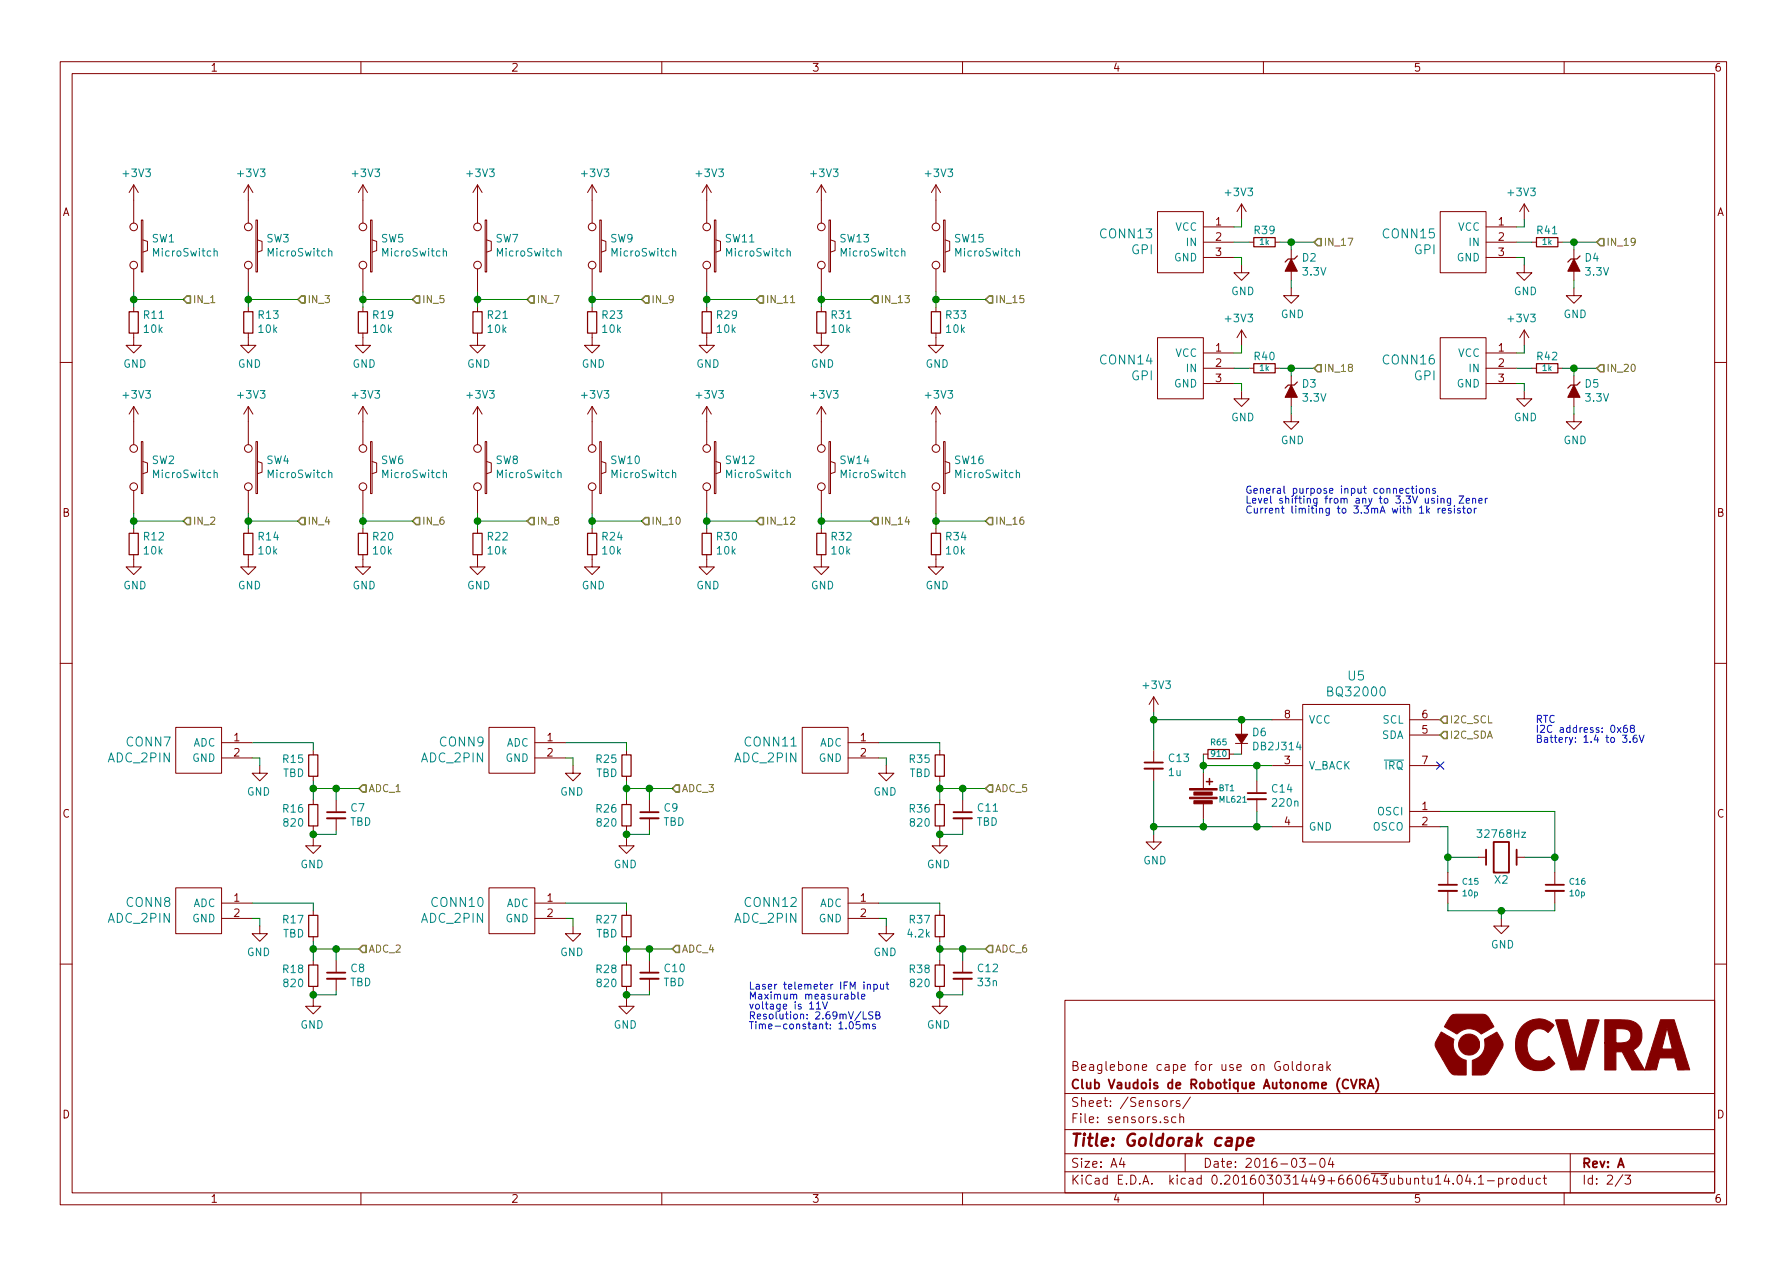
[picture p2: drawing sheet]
<svg xmlns="http://www.w3.org/2000/svg" width="297mm" height="210mm" viewBox="0 0 297 210" stroke-linecap="round" stroke-linejoin="round" font-family="sans-serif">
<defs><g id="words">
<text font-size="2.8" fill="#840000" x="178" y="190.5">Title: Goldorak cape</text>
<g font-size="2.1" fill="#008484">
<text x="183" y="39.6">CONN13</text>
<text x="229.9" y="39.6">CONN15</text>
<text x="188.1" y="42.3">GPI</text>
<text x="235.1" y="42.3">GPI</text>
<text x="183" y="60.6">CONN14</text>
<text x="188.1" y="63.2">GPI</text>
<text x="229.9" y="60.6">CONN16</text>
<text x="235.1" y="63.2">GPI</text>
<text x="224.1" y="113.1">U5</text>
<text x="221" y="115.7">BQ32000</text>
<text x="21" y="124.1">CONN7</text>
<text x="73.1" y="124.1">CONN9</text>
<text x="123.9" y="124.1">CONN11</text>
<text x="18" y="126.7">ADC_2PIN</text>
<text x="70.1" y="126.7">ADC_2PIN</text>
<text x="122.1" y="126.7">ADC_2PIN</text>
<text x="18" y="153.4">ADC_2PIN</text>
<text x="21" y="150.7">CONN8</text>
<text x="70.1" y="153.4">ADC_2PIN</text>
<text x="71.8" y="150.7">CONN10</text>
<text x="122.1" y="153.4">ADC_2PIN</text>
<text x="123.9" y="150.7">CONN12</text>
</g>
<g font-size="2.1" fill="#840000">
<text x="178" y="178">Beaglebone cape for use on Goldorak</text>
<text x="178" y="184">Sheet: /Sensors/</text>
<text x="178" y="181">Club Vaudois de Robotique Autonome (CVRA)</text>
<text x="178" y="186.7">File: sensors.sch</text>
<text x="178" y="196.9">KiCad E.D.A. kicad 0.201603031449+660643ubuntu14.04.1-product</text>
<text x="178" y="194.1">Size: A4</text>
<text x="200" y="194.1">Date: 2016-03-04</text>
<text x="263" y="194.1">Rev: A</text>
<text x="263" y="196.9">Id: 2/3</text>
</g>
<g font-size="1.8" fill="#840000">
<text x="35" y="11.9">1</text>
<text x="85" y="11.9">2</text>
<text x="135" y="11.9">3</text>
<text x="185" y="11.9">4</text>
<text x="235" y="11.9">5</text>
<text x="285" y="11.9">6</text>
<text x="10.4" y="35.9">A</text>
<text x="285.4" y="35.9">A</text>
<text x="202.1" y="37.5">1</text>
<text x="202.1" y="40">2</text>
<text x="249.1" y="37.5">1</text>
<text x="249.1" y="40">2</text>
<text x="202.1" y="42.5">3</text>
<text x="249.1" y="42.5">3</text>
<text x="202.1" y="58.4">1</text>
<text x="249.1" y="58.4">1</text>
<text x="202.1" y="61">2</text>
<text x="202.1" y="63.5">3</text>
<text x="249.1" y="61">2</text>
<text x="249.1" y="63.5">3</text>
<text x="10.4" y="85.9">B</text>
<text x="285.4" y="85.9">B</text>
<text x="213.5" y="119.4">8</text>
<text x="236.4" y="119.4">6</text>
<text x="38.9" y="123.2">1</text>
<text x="38.9" y="125.7">2</text>
<text x="91" y="123.2">1</text>
<text x="91" y="125.7">2</text>
<text x="143" y="123.2">1</text>
<text x="143" y="125.7">2</text>
<text x="236.4" y="121.9">5</text>
<text x="213.5" y="127">3</text>
<text x="236.4" y="127">7</text>
<text x="10.4" y="135.9">C</text>
<text x="213.5" y="137.2">4</text>
<text x="236.4" y="134.6">1</text>
<text x="236.4" y="137.2">2</text>
<text x="285.4" y="135.9">C</text>
<text x="38.9" y="149.9">1</text>
<text x="91" y="149.9">1</text>
<text x="143" y="149.9">1</text>
<text x="38.9" y="152.4">2</text>
<text x="91" y="152.4">2</text>
<text x="143" y="152.4">2</text>
<text x="10.4" y="185.9">D</text>
<text x="285.4" y="185.9">D</text>
<text x="35" y="199.9">1</text>
<text x="85" y="199.9">2</text>
<text x="135" y="199.9">3</text>
<text x="185" y="199.9">4</text>
<text x="235" y="199.9">5</text>
<text x="285" y="199.9">6</text>
</g>
<g font-size="1.8" fill="#008484">
<text x="20.6" y="29.4">+3V3</text>
<text x="39.6" y="29.4">+3V3</text>
<text x="58.7" y="29.4">+3V3</text>
<text x="77.7" y="29.4">+3V3</text>
<text x="96.8" y="29.4">+3V3</text>
<text x="115.8" y="29.4">+3V3</text>
<text x="134.9" y="29.4">+3V3</text>
<text x="153.9" y="29.4">+3V3</text>
<text x="203.8" y="32.6">+3V3</text>
<text x="250.8" y="32.6">+3V3</text>
<text x="25.2" y="40.3">SW1</text>
<text x="44.3" y="40.3">SW3</text>
<text x="63.3" y="40.3">SW5</text>
<text x="82.4" y="40.3">SW7</text>
<text x="101.4" y="40.3">SW9</text>
<text x="120.6" y="40.3">SW11</text>
<text x="139.6" y="40.3">SW13</text>
<text x="158.7" y="40.3">SW15</text>
<text x="195.3" y="38.3">VCC</text>
<text x="197.2" y="40.9">IN</text>
<text x="208.6" y="38.9">R39</text>
<text x="242.3" y="38.3">VCC</text>
<text x="244.2" y="40.9">IN</text>
<text x="255.5" y="38.9">R41</text>
<text x="25.6" y="42.6">MicroSwitch</text>
<text x="44.7" y="42.6">MicroSwitch</text>
<text x="63.7" y="42.6">MicroSwitch</text>
<text x="82.8" y="42.6">MicroSwitch</text>
<text x="101.8" y="42.6">MicroSwitch</text>
<text x="120.9" y="42.6">MicroSwitch</text>
<text x="139.9" y="42.6">MicroSwitch</text>
<text x="159" y="42.6">MicroSwitch</text>
<text x="195.1" y="43.4">GND</text>
<text x="216.5" y="43.5">D2</text>
<text x="216.6" y="45.8">3.3V</text>
<text x="242.1" y="43.4">GND</text>
<text x="263.5" y="43.5">D4</text>
<text x="263.6" y="45.8">3.3V</text>
<text x="24" y="53">R11</text>
<text x="43" y="53">R13</text>
<text x="62.1" y="53">R19</text>
<text x="81.1" y="53">R21</text>
<text x="100.2" y="53">R23</text>
<text x="119.2" y="53">R29</text>
<text x="138.3" y="53">R31</text>
<text x="157.3" y="53">R33</text>
<text x="203.8" y="53.5">+3V3</text>
<text x="204.6" y="49">GND</text>
<text x="212.9" y="52.9">GND</text>
<text x="250.8" y="53.5">+3V3</text>
<text x="251.6" y="49">GND</text>
<text x="259.9" y="52.9">GND</text>
<text x="24" y="55.3">10k</text>
<text x="43" y="55.3">10k</text>
<text x="62.1" y="55.3">10k</text>
<text x="81.1" y="55.3">10k</text>
<text x="100.2" y="55.3">10k</text>
<text x="119.2" y="55.3">10k</text>
<text x="138.3" y="55.3">10k</text>
<text x="157.3" y="55.3">10k</text>
<text x="195.3" y="59.3">VCC</text>
<text x="208.6" y="59.9">R40</text>
<text x="242.3" y="59.3">VCC</text>
<text x="255.5" y="59.9">R42</text>
<text x="20.5" y="61.1">GND</text>
<text x="39.5" y="61.1">GND</text>
<text x="58.6" y="61.1">GND</text>
<text x="77.6" y="61.1">GND</text>
<text x="96.7" y="61.1">GND</text>
<text x="115.7" y="61.1">GND</text>
<text x="134.8" y="61.1">GND</text>
<text x="153.8" y="61.1">GND</text>
<text x="195.1" y="64.4">GND</text>
<text x="197.2" y="61.8">IN</text>
<text x="216.5" y="64.4">D3</text>
<text x="242.1" y="64.4">GND</text>
<text x="244.2" y="61.8">IN</text>
<text x="263.5" y="64.4">D5</text>
<text x="20.6" y="66.2">+3V3</text>
<text x="39.6" y="66.2">+3V3</text>
<text x="58.7" y="66.2">+3V3</text>
<text x="77.7" y="66.2">+3V3</text>
<text x="96.8" y="66.2">+3V3</text>
<text x="115.8" y="66.2">+3V3</text>
<text x="134.9" y="66.2">+3V3</text>
<text x="153.9" y="66.2">+3V3</text>
<text x="204.6" y="70">GND</text>
<text x="216.6" y="66.7">3.3V</text>
<text x="251.6" y="70">GND</text>
<text x="263.6" y="66.7">3.3V</text>
<text x="25.2" y="77.1">SW2</text>
<text x="44.3" y="77.1">SW4</text>
<text x="63.3" y="77.1">SW6</text>
<text x="82.4" y="77.1">SW8</text>
<text x="101.5" y="77.1">SW10</text>
<text x="120.6" y="77.1">SW12</text>
<text x="139.6" y="77.1">SW14</text>
<text x="158.7" y="77.1">SW16</text>
<text x="212.9" y="73.8">GND</text>
<text x="259.9" y="73.8">GND</text>
<text x="25.6" y="79.4">MicroSwitch</text>
<text x="44.7" y="79.4">MicroSwitch</text>
<text x="63.7" y="79.4">MicroSwitch</text>
<text x="82.8" y="79.4">MicroSwitch</text>
<text x="101.8" y="79.4">MicroSwitch</text>
<text x="120.9" y="79.4">MicroSwitch</text>
<text x="139.9" y="79.4">MicroSwitch</text>
<text x="159" y="79.4">MicroSwitch</text>
<text x="24" y="89.8">R12</text>
<text x="43" y="89.8">R14</text>
<text x="62.1" y="89.8">R20</text>
<text x="81.1" y="89.8">R22</text>
<text x="100.2" y="89.8">R24</text>
<text x="119.2" y="89.8">R30</text>
<text x="138.3" y="89.8">R32</text>
<text x="157.3" y="89.8">R34</text>
<text x="24" y="92.1">10k</text>
<text x="43" y="92.1">10k</text>
<text x="62.1" y="92.1">10k</text>
<text x="81.1" y="92.1">10k</text>
<text x="100.2" y="92.1">10k</text>
<text x="119.2" y="92.1">10k</text>
<text x="138.3" y="92.1">10k</text>
<text x="157.3" y="92.1">10k</text>
<text x="20.5" y="97.9">GND</text>
<text x="39.5" y="97.9">GND</text>
<text x="58.6" y="97.9">GND</text>
<text x="77.6" y="97.9">GND</text>
<text x="96.7" y="97.9">GND</text>
<text x="115.7" y="97.9">GND</text>
<text x="134.8" y="97.9">GND</text>
<text x="153.8" y="97.9">GND</text>
<text x="190.1" y="114.5">+3V3</text>
<text x="32" y="124.1">ADC</text>
<text x="84" y="124.1">ADC</text>
<text x="136.1" y="124.1">ADC</text>
<text x="208.2" y="122.3">D6</text>
<text x="208.6" y="124.7">DB2J314</text>
<text x="217.6" y="120.3">VCC</text>
<text x="229.6" y="122.8">SDA</text>
<text x="229.8" y="120.3">SCL</text>
<text x="31.9" y="126.6">GND</text>
<text x="47" y="129.1">TBD</text>
<text x="47.1" y="126.8">R15</text>
<text x="83.9" y="126.6">GND</text>
<text x="99.1" y="129.1">TBD</text>
<text x="99.2" y="126.8">R25</text>
<text x="136" y="126.6">GND</text>
<text x="151.2" y="129.1">TBD</text>
<text x="151.2" y="126.8">R35</text>
<text x="194.3" y="129">1u</text>
<text x="194.3" y="126.6">C13</text>
<text x="211.5" y="131.7">C14</text>
<text x="217.6" y="127.9">V_BACK</text>
<text x="230.1" y="127.9">IRQ</text>
<text x="41" y="132.2">GND</text>
<text x="47.1" y="135">R16</text>
<text x="47.3" y="137.4">820</text>
<text x="58.2" y="137.2">TBD</text>
<text x="58.3" y="134.9">C7</text>
<text x="93.1" y="132.2">GND</text>
<text x="99.2" y="135">R26</text>
<text x="99.3" y="137.4">820</text>
<text x="110.2" y="137.2">TBD</text>
<text x="110.4" y="134.9">C9</text>
<text x="145.2" y="132.2">GND</text>
<text x="151.2" y="135">R36</text>
<text x="151.4" y="137.4">820</text>
<text x="162.3" y="137.2">TBD</text>
<text x="162.6" y="134.9">C11</text>
<text x="211.6" y="134.1">220n</text>
<text x="229" y="135.5">OSCI</text>
<text x="190" y="143.7">GND</text>
<text x="217.6" y="138">GND</text>
<text x="228.1" y="138">OSCO</text>
<text x="246" y="139.2">32768Hz</text>
<text x="49.9" y="144.3">GND</text>
<text x="102" y="144.3">GND</text>
<text x="154.1" y="144.3">GND</text>
<text x="248.5" y="146.9">X2</text>
<text x="31.9" y="153.3">GND</text>
<text x="32" y="150.7">ADC</text>
<text x="47" y="155.8">TBD</text>
<text x="47.1" y="153.5">R17</text>
<text x="83.9" y="153.3">GND</text>
<text x="84" y="150.7">ADC</text>
<text x="99.1" y="155.8">TBD</text>
<text x="99.2" y="153.5">R27</text>
<text x="136" y="153.3">GND</text>
<text x="136.1" y="150.7">ADC</text>
<text x="151" y="155.8">4.2k</text>
<text x="151.2" y="153.5">R37</text>
<text x="41" y="158.9">GND</text>
<text x="47.1" y="161.7">R18</text>
<text x="58.3" y="161.6">C8</text>
<text x="93.1" y="158.9">GND</text>
<text x="99.2" y="161.7">R28</text>
<text x="110.5" y="161.6">C10</text>
<text x="145.2" y="158.9">GND</text>
<text x="151.2" y="161.7">R38</text>
<text x="162.6" y="161.6">C12</text>
<text x="247.8" y="157.6">GND</text>
<text x="47.3" y="164.1">820</text>
<text x="58.2" y="163.9">TBD</text>
<text x="99.3" y="164.1">820</text>
<text x="110.2" y="163.9">TBD</text>
<text x="151.4" y="164.1">820</text>
<text x="162.6" y="163.9">33n</text>
<text x="49.9" y="171">GND</text>
<text x="102" y="171">GND</text>
<text x="154.1" y="171">GND</text>
</g>
<g font-size="1.7" fill="#848400">
<text x="220" y="40.8">IN_17</text>
<text x="267" y="40.8">IN_19</text>
<text x="32.1" y="50.4">IN_1</text>
<text x="51.1" y="50.4">IN_3</text>
<text x="70.2" y="50.4">IN_5</text>
<text x="89.2" y="50.4">IN_7</text>
<text x="108.3" y="50.4">IN_9</text>
<text x="127.3" y="50.4">IN_11</text>
<text x="146.4" y="50.4">IN_13</text>
<text x="165.4" y="50.4">IN_15</text>
<text x="220" y="61.8">IN_18</text>
<text x="267" y="61.8">IN_20</text>
<text x="32.1" y="87.2">IN_2</text>
<text x="51.1" y="87.2">IN_4</text>
<text x="70.2" y="87.2">IN_6</text>
<text x="89.2" y="87.2">IN_8</text>
<text x="108.3" y="87.2">IN_10</text>
<text x="127.3" y="87.2">IN_12</text>
<text x="146.4" y="87.2">IN_14</text>
<text x="165.4" y="87.2">IN_16</text>
<text x="241" y="120.2">I2C_SCL</text>
<text x="241" y="122.8">I2C_SDA</text>
<text x="61.3" y="131.6">ADC_1</text>
<text x="113.4" y="131.6">ADC_3</text>
<text x="165.4" y="131.6">ADC_5</text>
<text x="61.3" y="158.3">ADC_2</text>
<text x="113.4" y="158.3">ADC_4</text>
<text x="165.4" y="158.3">ADC_6</text>
</g>
<g font-size="1.7" fill="#0000c2">
<text x="207" y="82">General purpose input connections</text>
<text x="207" y="83.7">Level shifting from any to 3.3V using Zener</text>
<text x="207" y="85.3">Current limiting to 3.3mA with 1k resistor</text>
<text x="255.3" y="120.1">RTC</text>
<text x="255.3" y="121.8">I2C address: 0x68</text>
<text x="255.3" y="123.4">Battery: 1.4 to 3.6V</text>
<text x="124.5" y="164.5">Laser telemeter IFM input</text>
<text x="124.5" y="166.1">Maximum measurable</text>
<text x="124.5" y="167.8">voltage is 11V</text>
<text x="124.5" y="169.4">Resolution: 2.69mV/LSB</text>
<text x="124.5" y="171.1">Time-constant: 1.05ms</text>
</g>
<g font-size="1.4" fill="#008484">
<text x="209.4" y="40.7">1k</text>
<text x="256.4" y="40.7">1k</text>
<text x="209.4" y="61.6">1k</text>
<text x="256.4" y="61.6">1k</text>
<text x="201.3" y="123.9">R65</text>
<text x="201.4" y="125.8">910</text>
<text x="202.6" y="131.5">BT1</text>
<text x="202.8" y="133.4">ML621</text>
<text x="243.2" y="147">C15</text>
<text x="243.2" y="149">10p</text>
<text x="260.9" y="147">C16</text>
<text x="261" y="149">10p</text>
</g>
</g></defs>
<g fill="none" stroke="#840000" stroke-width=".17">
<path d="M10 10.3h277v189.9h-277zM12 12.2h273v186.1h-273zM60 10.3v1.9M110 10.3v1.9M160 10.3v1.9M210 10.3v1.9M260 10.3v1.9M22.2 30.7v6.4M22.2 30.7l-.7 1.3M22.2 30.7l.8 1.3M23.5 36.6h.2v8.6h-.2zM23.7 39.9l.8 .2v1.6l-.8 .2"/>
<path d="M41.3 30.7v6.4M41.3 30.7l-.8 1.3M41.3 30.7l.7 1.3M42.5 36.6h.3v8.6h-.3zM42.8 39.9l.8 .2v1.6l-.8 .2M60.3 30.7v6.4M60.3 30.7l-.7 1.3M60.3 30.7l.8 1.3M61.6 36.6h.2v8.6h-.2zM61.8 39.9l.8 .2v1.6l-.8 .2M79.4 30.7v6.4M79.4 30.7l-.8 1.3"/>
<path d="M79.4 30.7l.7 1.3M80.6 36.6h.3v8.6h-.3zM80.9 39.9l.8 .2v1.6l-.8 .2M98.4 30.7v6.4M98.4 30.7l-.7 1.3M98.4 30.7l.8 1.3M99.7 36.6h.2v8.6h-.2zM99.9 39.9l.8 .2v1.6l-.8 .2M117.5 30.7v6.4M117.5 30.7l-.8 1.3M117.5 30.7l.7 1.3M118.7 36.6h.3v8.6h-.3z"/>
<path d="M119 39.9l.8 .2v1.6l-.8 .2M136.5 30.7v6.4M136.5 30.7l-.7 1.3M136.5 30.7l.8 1.3M137.8 36.6h.2v8.6h-.2zM138 39.9l.8 .2v1.6l-.8 .2M155.6 30.7v6.4M155.6 30.7l-.8 1.3M155.6 30.7l.7 1.3M156.8 36.6h.3v8.6h-.3zM157.1 39.9l.8 .2v1.6l-.8 .2M192.4 35.2h7.6v10.1h-7.6z"/>
<path d="M200 37.7h5.1M206.4 33.9l.7 1.3M206.4 33.9v2.5M206.4 33.9l-.8 1.3M239.4 35.2h7.6v10.1h-7.6zM247 37.7h5.1M253.4 33.9v2.5M253.4 33.9l.7 1.3M253.4 33.9l-.8 1.3M22.2 55.4v2h1.3l-1.3 1.3-1.2-1.3h1.2M22.2 44.7v3.8M22.2 51v.8"/>
<path d="M41.3 55.4v2h1.2l-1.2 1.3-1.3-1.3h1.3M41.3 44.7v3.8M41.3 51v.8M60.3 55.4v2h1.3l-1.3 1.3-1.2-1.3h1.2M60.3 44.7v3.8M60.3 51v.8M79.4 55.4v2h1.2l-1.2 1.3-1.3-1.3h1.3M79.4 44.7v3.8M79.4 51v.8M98.4 55.4v2h1.3l-1.3 1.3-1.2-1.3h1.2M98.4 44.7v3.8M98.4 51v.8"/>
<path d="M117.5 55.4v2h1.2l-1.2 1.3-1.3-1.3h1.3M117.5 44.7v3.8M117.5 51v.8M136.5 55.4v2h1.3l-1.3 1.3-1.2-1.3h1.2M136.5 44.7v3.8M136.5 51v.8M155.6 55.4v2h1.2l-1.2 1.3-1.3-1.3h1.3M155.6 44.7v3.8M155.6 51v.8M192.4 56.1h7.6v10.2h-7.6zM200 40.3h5.1M200 42.8h5.1"/>
<path d="M200 58.7h5.1M206.4 44.1v1.2h1.2l-1.2 1.3-1.3-1.3h1.3M206.4 54.9v2.5M206.4 54.9l.7 1.2M206.4 54.9l-.8 1.2M207.6 40.3h.8M212 40.3h.7M214.6 47.9v1.2h1.3l-1.3 1.3-1.2-1.3h1.2M214.6 41.5v1.5M214.6 45.1v1.5M239.4 56.1h7.6v10.2h-7.6zM247 40.3h5.1"/>
<path d="M247 42.8h5.1M247 58.7h5.1M253.4 44.1v1.2h1.2l-1.2 1.3-1.3-1.3h1.3M253.4 54.9v2.5M253.4 54.9l.7 1.2M253.4 54.9l-.8 1.2M254.6 40.3h.8M259 40.3h.7M261.6 47.9v1.2h1.3l-1.3 1.3-1.3-1.3h1.3M261.6 41.5v1.5M261.6 45.1v1.5M10 60.2h2"/>
<path d="M22.2 67.6v6.3M22.2 67.6l-.7 1.2M22.2 67.6l.8 1.2M23.5 73.4h.2v8.6h-.2zM23.7 76.7l.8 .3v1.5l-.8 .2M41.3 67.6v6.3M41.3 67.6l-.8 1.2M41.3 67.6l.7 1.2M42.5 73.4h.3v8.6h-.3zM42.8 76.7l.8 .3v1.5l-.8 .2M60.3 67.6v6.3M60.3 67.6l-.7 1.2"/>
<path d="M60.3 67.6l.8 1.2M61.6 73.4h.2v8.6h-.2zM61.8 76.7l.8 .3v1.5l-.8 .2M79.4 67.6v6.3M79.4 67.6l-.8 1.2M79.4 67.6l.7 1.2M80.6 73.4h.3v8.6h-.3zM80.9 76.7l.8 .3v1.5l-.8 .2M98.4 67.6v6.3M98.4 67.6l-.7 1.2M98.4 67.6l.8 1.2M99.7 73.4h.2v8.6h-.2z"/>
<path d="M99.9 76.7l.8 .3v1.5l-.8 .2M117.5 67.6v6.3M117.5 67.6l-.8 1.2M117.5 67.6l.7 1.2M118.7 73.4h.3v8.6h-.3zM119 76.7l.8 .3v1.5l-.8 .2M136.5 67.6v6.3M136.5 67.6l-.7 1.2M136.5 67.6l.8 1.2M137.8 73.4h.2v8.6h-.2zM138 76.7l.8 .3v1.5l-.8 .2M155.6 67.6v6.3"/>
<path d="M155.6 67.6l-.8 1.2M155.6 67.6l.7 1.2M156.8 73.4h.3v8.6h-.3zM157.1 76.7l.8 .3v1.5l-.8 .2M200 61.2h5.1M200 63.7h5.1M206.4 65v1.3h1.2l-1.2 1.3-1.3-1.3h1.3M207.6 61.2h.8M212 61.2h.7M214.6 68.8v1.3h1.3l-1.3 1.3-1.2-1.3h1.2M214.6 62.5v1.5M214.6 66v1.6"/>
<path d="M247 61.2h5.1M247 63.7h5.1M253.4 65v1.3h1.2l-1.2 1.3-1.3-1.3h1.3M254.6 61.2h.8M259 61.2h.7M261.6 68.8v1.3h1.3l-1.3 1.3-1.3-1.3h1.3M261.6 62.5v1.5M261.6 66v1.6M285 60.2h2M22.2 92.2v2h1.3l-1.3 1.3-1.2-1.3h1.2M22.2 81.5v3.8M22.2 87.9v.7"/>
<path d="M41.3 92.2v2h1.2l-1.2 1.3-1.3-1.3h1.3M41.3 81.5v3.8M41.3 87.9v.7M60.3 92.2v2h1.3l-1.3 1.3-1.2-1.3h1.2M60.3 81.5v3.8M60.3 87.9v.7M79.4 92.2v2h1.2l-1.2 1.3-1.3-1.3h1.3M79.4 81.5v3.8M79.4 87.9v.7M98.4 92.2v2h1.3l-1.3 1.3-1.2-1.3h1.2M98.4 81.5v3.8M98.4 87.9v.7"/>
<path d="M117.5 92.2v2h1.2l-1.2 1.3-1.3-1.3h1.3M117.5 81.5v3.8M117.5 87.9v.7M136.5 92.2v2h1.3l-1.3 1.3-1.2-1.3h1.2M136.5 81.5v3.8M136.5 87.9v.7M155.6 92.2v2h1.2l-1.2 1.3-1.3-1.3h1.3M155.6 81.5v3.8M155.6 87.9v.7M10 110.3h2M191.8 115.8v2.6M191.8 115.8l-.8 1.3"/>
<path d="M191.8 115.8l.7 1.3M211.5 119.6h5M216.5 117.1h17.8v22.8h-17.8zM234.3 119.6h5.1M285 110.3h2M29.2 120.9h7.6v7.6h-7.6zM36.8 123.4h5.1M36.8 126h5.1M43.2 127.2v1.3h-1.3l1.3 1.3 1.2-1.3h-1.2M52.1 139.3v1.3h-1.3l1.3 1.3 1.2-1.3h-1.2M52.1 124.7v.8M52.1 129v.8"/>
<path d="M52.1 133v.7M52.1 137.3v.7M55.9 133v1.9M55.9 136v2M81.3 120.9h7.6v7.6h-7.6zM88.9 123.4h5.1M88.9 126h5.1M95.2 127.2v1.3h-1.2l1.2 1.3 1.3-1.3h-1.3M104.1 139.3v1.3h-1.2l1.2 1.3 1.3-1.3h-1.3M104.1 124.7v.8M104.1 129v.8M104.1 133v.7"/>
<path d="M104.1 137.3v.7M107.9 133v1.9M107.9 136v2M133.3 120.9h7.7v7.6h-7.7zM141 123.4h5M141 126h5M147.3 127.2v1.3h-1.3l1.3 1.3 1.3-1.3h-1.3M156.2 139.3v1.3h-1.3l1.3 1.3 1.3-1.3h-1.3M156.2 124.7v.8M156.2 129v.8M156.2 133v.7M156.2 137.3v.7"/>
<path d="M160 133v1.9M160 136v2M191.8 138.7v1.2h1.2l-1.2 1.3-1.3-1.3h1.3M191.8 124.7v1.9M191.8 127.8v2M200 128.5v2.6M200 133.6v2.5M200 125.3h.8M204.3 125.3h.8M205.4 123.6h2M206.4 120.3v1.7M206.4 123.6v1.7"/>
<path d="M208.9 129.8v1.9M208.9 132.8v2.1M211.5 137.4h5M211.5 127.2h5M234.3 134.9h5.1M234.3 137.4h5.1M234.3 127.2h5.1M234.3 122.2h5.1M29.2 147.6h7.6v7.6h-7.6zM36.8 150.1h5.1M36.8 152.6h5.1M43.2 153.9v1.3h-1.3l1.3 1.3 1.2-1.3h-1.2"/>
<path d="M52.1 151.4v.7M52.1 155.7v.8M52.1 159.6v.8M55.9 159.6v1.9M81.3 147.6h7.6v7.6h-7.6zM88.9 150.1h5.1M88.9 152.6h5.1M95.2 153.9v1.3h-1.2l1.2 1.3 1.3-1.3h-1.3M104.1 151.4v.7M104.1 155.7v.8M104.1 159.6v.8M107.9 159.6v1.9"/>
<path d="M133.3 147.6h7.7v7.6h-7.7zM141 150.1h5M141 152.6h5M147.3 153.9v1.3h-1.3l1.3 1.3 1.3-1.3h-1.3M156.2 151.4v.7M156.2 155.7v.8M156.2 159.6v.8M160 159.6v1.9M240.7 145v1.9M240.7 148.1v2M245.7 142.5h1.3M249.6 152.6v1.3h1.2l-1.2 1.3-1.3-1.3h1.3"/>
<path d="M252.1 142.5h1.3M258.4 145v1.9M258.4 148.1v2M10 160.2h2M52.1 166v1.3h-1.3l1.3 1.2 1.2-1.2h-1.2M52.1 164v.7M55.9 162.7v2M104.1 166v1.3h-1.2l1.2 1.2 1.3-1.2h-1.3M104.1 164v.7M107.9 162.7v2M156.2 166v1.3h-1.3l1.3 1.2 1.3-1.2h-1.3M156.2 164v.7"/>
<path d="M160 162.7v2M177 166.3h108v32h-108zM213.5 177.1l.2-.2a.4 .4 0 0 1 .5 .3v.4a.41 .41 0 0 1-.4 .3 .41 .41 0 0 1-.4-.3zM214.8 176.4v1.3l.2 .2M216.2 177l-.4-.1-.3 .3 .1 .6 .2 .1 .4-.1M216.2 176.4v1.5M216.9 177.1l.2-.2a.4 .4 0 0 1 .6 .3v.4a.41 .41 0 0 1-.4 .3 .41 .41 0 0 1-.4-.3zM218.3 176.9v1M218.7 176.9l-.3 .1-.1 .2M219.2 177h.6l.1 .9M219.9 177.3l-.5 .1-.2 .2v.2l.2 .1 .5-.1M220.6 176.4v1.5"/>
<path d="M220.7 177.4l.5 .5M221.2 176.9l-.6 .6M285 160.2h2M60 198.3v1.9M110 198.3v1.9M160 198.3v1.9M177 194.8h108M177 191.8h108M177 187.8h108M177 181.8h108M186.4 192.5l-.3 1h.9M186.8 193v1"/>
<path d="M194.6 182.9v1M195.1 182.9l-.3 .1-.2 .2M195.5 185.7l-.5-.1-.3 .3 .1 .6 .2 .1 .5-.1M196.1 183a.37 .37 0 0 0-.6 .1l.1 .3 .5 .1 .1 .1-.3 .3-.4-.1M196.1 185.7l.2-.1 .4 .1v.9M196.1 185.1v1.5M197 191.8v3M197.9 182.3l-1.3 2M210 198.3v1.9M216 192.5h1l-.5 .6 .4 .1v.7l-.2 .1-.7-.1M217.6 193.5h1.1M219.5 192.7l.4-.2a.94 .94 0 0 1 0 1.5 .79 .79 0 0 1-.4-1.3z"/>
<path d="M221.2 192.5l-.4 1h.9M221.5 193v1M242.3 195.5l.4-.2a.94 .94 0 0 1 0 1.5 .79 .79 0 0 1-.4-1.3zM244 195.2l-.4 1.1h1M244.3 195.8v1M245.1 196.7v.1M245.7 195.8l.5-.5v1.5M245.7 196.8h.9M247.2 196.3h1.2M249.1 195.9l.4-.1 .3 .3v.4l-.1 .2h-.6M249.1 195.8v1.5M250.4 195.8v1"/>
<path d="M250.9 195.8l-.3 .1-.2 .2M251.4 196l.2-.2a.4 .4 0 0 1 .5 .3v.4a.41 .41 0 0 1-.4 .3 .41 .41 0 0 1-.4-.3zM253.4 195.9l-.5-.1-.2 .3v.6l.2 .1 .5-.1M253.4 195.3v1.5M254.1 195.8l.1 .9 .3 .1 .2-.1M254.7 195.8v1M256.1 195.9l-.5-.1-.3 .3 .1 .6 .2 .1 .5-.1M256.5 195.8h.6M256.7 195.3v1.3l.4 .2M260 198.3v1.9M261 191.8v6.5M269.7 195.2l-1.2 2"/>
<path d="M270.1 195.3h.9l-.5 .6 .5 .1v.7l-.2 .1-.7-.1"/>
<circle cx="22.2" cy="37.7" r=".63"/>
<circle cx="41.3" cy="37.7" r=".63"/>
<circle cx="60.3" cy="37.7" r=".63"/>
<circle cx="79.4" cy="37.7" r=".63"/>
<circle cx="98.4" cy="37.7" r=".63"/>
<circle cx="117.5" cy="37.7" r=".63"/>
<circle cx="136.5" cy="37.7" r=".63"/>
<circle cx="155.6" cy="37.7" r=".63"/>
<circle cx="22.2" cy="44.1" r=".63"/>
<circle cx="41.3" cy="44.1" r=".63"/>
<circle cx="60.3" cy="44.1" r=".63"/>
<circle cx="79.4" cy="44.1" r=".63"/>
<circle cx="98.4" cy="44.1" r=".63"/>
<circle cx="117.5" cy="44.1" r=".63"/>
<circle cx="136.5" cy="44.1" r=".63"/>
<circle cx="155.6" cy="44.1" r=".63"/>
<circle cx="22.2" cy="74.5" r=".63"/>
<circle cx="41.3" cy="74.5" r=".63"/>
<circle cx="60.3" cy="74.5" r=".63"/>
<circle cx="79.4" cy="74.5" r=".63"/>
<circle cx="98.4" cy="74.5" r=".63"/>
<circle cx="117.5" cy="74.5" r=".63"/>
<circle cx="136.5" cy="74.5" r=".63"/>
<circle cx="155.6" cy="74.5" r=".63"/>
<circle cx="22.2" cy="80.9" r=".63"/>
<circle cx="41.3" cy="80.9" r=".63"/>
<circle cx="60.3" cy="80.9" r=".63"/>
<circle cx="79.4" cy="80.9" r=".63"/>
<circle cx="98.4" cy="80.9" r=".63"/>
<circle cx="117.5" cy="80.9" r=".63"/>
<circle cx="136.5" cy="80.9" r=".63"/>
<circle cx="155.6" cy="80.9" r=".63"/>
</g>
<path d="M205.7 189.2a.65 .65 0 0 1 .9 .1l-.1 1a.67 .67 0 0 1-.9 0M207.4 189.8l1-.2-.1-.4-.6-.1-.3 .3v.9l.2 .1 .6-.1" fill="none" stroke="#840000" stroke-width=".41"/>
<g fill="none" stroke="#840000" stroke-width=".3">
<path d="M54.4 135h3M106.4 135h3.1M158.5 135h3M190.2 126.7h3.1M207.4 131.8h3M248.3 139.9h2.5v5.1h-2.5zM239.1 147.1h3.1M247 141.2v2.6M252.1 141.2v2.6M256.9 147.1h3.1M54.4 161.7h3M106.4 161.7h3.1"/>
<path d="M158.5 161.7h3M224.5 179.4l.5 1.5 .5-1.5M228.7 179.2a1.71 1.71 0 0 1 0 2.3M226 180.2l.7-.1 .2-.2-.1-.3-.2-.2h-.6v1.5M226.4 180.2l.5 .7M227.3 180.9l.5-1.5 .5 1.5M227.5 180.5h.7"/>
</g>
<g fill="none" stroke="#848400" stroke-width=".25">
<path d="M219 39.7h.6v1.1h-.6l-.6-.5zM266 39.7h.6v1.1h-.6l-.6-.5zM31.1 49.2h.5v1.2h-.5l-.6-.6zM50.1 49.2h.6v1.2h-.6l-.6-.6zM69.2 49.2h.5v1.2h-.5l-.6-.6zM88.2 49.2h.6v1.2h-.6l-.6-.6zM107.3 49.2h.5v1.2h-.5l-.6-.6zM126.3 49.2h.6v1.2h-.6l-.6-.6zM145.4 49.2h.5v1.2h-.5l-.6-.6zM164.4 49.2h.6v1.2h-.6l-.6-.6zM219 60.6h.6v1.2h-.6l-.6-.6zM266 60.6h.6v1.2h-.6l-.6-.6z"/>
<path d="M31.1 86h.5v1.2h-.5l-.6-.6zM50.1 86h.6v1.2h-.6l-.6-.6zM69.2 86h.5v1.2h-.5l-.6-.6zM88.2 86h.6v1.2h-.6l-.6-.6zM107.3 86h.5v1.2h-.5l-.6-.6zM126.3 86h.6v1.2h-.6l-.6-.6zM145.4 86h.5v1.2h-.5l-.6-.6zM164.4 86h.6v1.2h-.6l-.6-.6zM240 119h.6v1.2h-.6l-.6-.6zM60.3 130.5h.6v1.1h-.6l-.6-.5zM112.3 130.5h.6v1.1h-.6l-.5-.5zM164.4 130.5h.6v1.1h-.6l-.6-.5z"/>
<path d="M240 121.6h.6v1.2h-.6l-.6-.6zM59.7 157.7l.6-.6h.6v1.2h-.6zM111.8 157.7l.5-.6h.6v1.2h-.6zM164.4 157.1h.6v1.2h-.6l-.6-.6z"/>
</g>
<g fill="none" stroke="#840000" stroke-width=".2">
<path d="M208.4 39.5h3.6v1.5h-3.6zM255.4 39.5h3.6v1.5h-3.6zM21.5 51.8h1.5v3.6h-1.5zM40.5 51.8h1.5v3.6h-1.5zM59.6 51.8h1.5v3.6h-1.5zM78.6 51.8h1.5v3.6h-1.5zM97.7 51.8h1.5v3.6h-1.5zM116.7 51.8h1.5v3.6h-1.5zM135.8 51.8h1.5v3.6h-1.5zM154.8 51.8h1.5v3.6h-1.5zM215.6 42.5l-.5 .5h-1l-.5 .6M262.6 42.5l-.5 .5h-1l-.5 .6"/>
<path d="M208.4 60.4h3.6v1.6h-3.6zM215.6 63.5l-.5 .5h-1l-.5 .5M255.4 60.4h3.6v1.6h-3.6zM262.6 63.5l-.5 .5h-1l-.5 .5M21.5 88.6h1.5v3.6h-1.5zM40.5 88.6h1.5v3.6h-1.5zM59.6 88.6h1.5v3.6h-1.5zM78.6 88.6h1.5v3.6h-1.5zM97.7 88.6h1.5v3.6h-1.5zM116.7 88.6h1.5v3.6h-1.5zM135.8 88.6h1.5v3.6h-1.5zM154.8 88.6h1.5v3.6h-1.5z"/>
<path d="M51.3 125.5h1.5v3.5h-1.5zM51.3 133.7h1.5v3.6h-1.5zM103.4 125.5h1.5v3.5h-1.5zM103.4 133.7h1.5v3.6h-1.5zM155.4 133.7h1.6v3.6h-1.6zM155.4 125.5h1.6v3.5h-1.6zM200.8 124.6h3.5v1.5h-3.5zM51.3 152.1h1.5v3.6h-1.5zM103.4 152.1h1.5v3.6h-1.5zM155.4 152.1h1.6v3.6h-1.6zM51.3 160.4h1.5v3.6h-1.5zM103.4 160.4h1.5v3.6h-1.5z"/>
<path d="M155.4 160.4h1.6v3.6h-1.6z"/>
</g>
<g fill="none" stroke="#008400" stroke-width=".17">
<path d="M206.4 36.4v1.3h-1.3M253.4 36.4v1.3h-1.3M22.2 48.5v2.5M22.2 49.8h8.3M41.3 49.8h8.2M41.3 48.5v2.5M60.3 49.8h8.3M60.3 48.5v2.5M79.4 49.8h8.2M79.4 48.5v2.5M98.4 49.8h8.3M98.4 48.5v2.5"/>
<path d="M117.5 49.8h8.2M117.5 48.5v2.5M136.5 49.8h8.3M136.5 48.5v2.5M155.6 49.8h8.2M155.6 48.5v2.5M205.1 42.8h1.3v1.3M205.1 40.3h2.5M206.4 57.4v1.3h-1.3M212.7 40.3h5.7M214.6 40.3v1.2M214.6 46.6v1.3"/>
<path d="M252.1 40.3h2.5M252.1 42.8h1.3v1.3M253.4 57.4v1.3h-1.3M259.7 40.3h5.7M261.6 40.3v1.2M261.6 46.6v1.3M205.1 63.7h1.3v1.3M205.1 61.2h2.5M212.7 61.2h5.7M214.6 61.2v1.3M214.6 67.6v1.2M252.1 61.2h2.5"/>
<path d="M252.1 63.7h1.3v1.3M259.7 61.2h5.7M261.6 61.2v1.3M261.6 67.6v1.2M22.2 85.3v2.6M22.2 86.6h8.3M41.3 86.6h8.2M41.3 85.3v2.6M60.3 86.6h8.3M60.3 85.3v2.6M79.4 86.6h8.2M79.4 85.3v2.6"/>
<path d="M98.4 86.6h8.3M98.4 85.3v2.6M117.5 86.6h8.2M117.5 85.3v2.6M136.5 86.6h8.3M136.5 85.3v2.6M155.6 86.6h8.2M155.6 85.3v2.6M191.8 118.4v6.3M191.8 119.6h19.7M206.4 119.6v.7M41.9 126h1.3v1.2"/>
<path d="M41.9 123.4h10.2v1.3M52.1 129.8v3.2M52.1 138v1.3M52.1 131.1h7.6M55.9 131.1v1.9M55.9 138v.7h-3.8M94 126h1.2v1.2M94 123.4h10.1v1.3M104.1 131.1h7.7M104.1 129.8v3.2M104.1 138v1.3M107.9 138v.7h-3.8"/>
<path d="M107.9 131.1v1.9M146 126h1.3v1.2M146 123.4h10.2v1.3M156.2 131.1h7.6M156.2 129.8v3.2M156.2 138v1.3M160 138v.7h-3.8M160 131.1v1.9M191.8 137.4h19.7M191.8 129.8v8.9M200 125.3v3.2M200 136.1v1.3"/>
<path d="M200 127.2h11.5M205.1 125.3h1.3M208.9 127.2v2.6M208.9 134.9v2.5M239.4 134.9h19v10.1M239.4 137.4h1.3v7.6M41.9 152.6h1.3v1.3M41.9 150.1h10.2v1.3M52.1 156.5v3.1M52.1 157.7h7.6M55.9 157.7v1.9M94 152.6h1.2v1.3"/>
<path d="M94 150.1h10.1v1.3M104.1 157.7h7.7M104.1 156.5v3.1M107.9 157.7v1.9M146 152.6h1.3v1.3M146 150.1h10.2v1.3M156.2 157.7h7.6M156.2 156.5v3.1M160 157.7v1.9M240.7 142.5h5M240.7 150.1v1.3h17.7v-1.3M249.6 151.4v1.2"/>
<path d="M253.4 142.5h5M52.1 164.7v1.3M55.9 164.7v.6h-3.8M104.1 164.7v1.3M107.9 164.7v.6h-3.8M156.2 164.7v1.3M160 164.7v.6h-3.8"/>
</g>
<g fill="#008400" stroke="#008400" stroke-width=".25">
<circle cx="52.1" cy="131.1" r=".51"/>
<circle cx="52.1" cy="157.7" r=".51"/>
<circle cx="104.1" cy="131.1" r=".51"/>
<circle cx="104.1" cy="157.7" r=".51"/>
<circle cx="240.7" cy="142.5" r=".51"/>
<circle cx="258.4" cy="142.5" r=".51"/>
<circle cx="249.6" cy="151.4" r=".51"/>
<circle cx="191.8" cy="137.4" r=".51"/>
<circle cx="208.9" cy="137.4" r=".51"/>
<circle cx="200" cy="137.4" r=".51"/>
<circle cx="208.9" cy="127.2" r=".51"/>
<circle cx="156.2" cy="157.7" r=".51"/>
<circle cx="156.2" cy="131.1" r=".51"/>
<circle cx="214.6" cy="40.3" r=".51"/>
<circle cx="214.6" cy="61.2" r=".51"/>
<circle cx="55.9" cy="131.1" r=".51"/>
<circle cx="52.1" cy="138.7" r=".51"/>
<circle cx="55.9" cy="157.7" r=".51"/>
<circle cx="52.1" cy="165.3" r=".51"/>
<circle cx="108" cy="157.7" r=".51"/>
<circle cx="104.1" cy="165.3" r=".51"/>
<circle cx="108" cy="131.1" r=".51"/>
<circle cx="104.1" cy="138.7" r=".51"/>
<circle cx="160" cy="157.7" r=".51"/>
<circle cx="156.2" cy="165.3" r=".51"/>
<circle cx="160" cy="131.1" r=".51"/>
<circle cx="156.2" cy="138.7" r=".51"/>
<circle cx="22.2" cy="49.8" r=".51"/>
<circle cx="22.2" cy="86.6" r=".51"/>
<circle cx="41.3" cy="49.8" r=".51"/>
<circle cx="41.3" cy="86.6" r=".51"/>
<circle cx="60.3" cy="49.8" r=".51"/>
<circle cx="60.3" cy="86.6" r=".51"/>
<circle cx="79.4" cy="49.8" r=".51"/>
<circle cx="79.4" cy="86.6" r=".51"/>
<circle cx="98.4" cy="49.8" r=".51"/>
<circle cx="98.4" cy="86.6" r=".51"/>
<circle cx="117.5" cy="49.8" r=".51"/>
<circle cx="117.5" cy="86.6" r=".51"/>
<circle cx="136.5" cy="49.8" r=".51"/>
<circle cx="136.5" cy="86.6" r=".51"/>
<circle cx="155.6" cy="49.8" r=".51"/>
<circle cx="155.6" cy="86.6" r=".51"/>
<circle cx="261.6" cy="40.3" r=".51"/>
<circle cx="261.6" cy="61.2" r=".51"/>
<circle cx="200" cy="127.2" r=".51"/>
<circle cx="191.8" cy="119.6" r=".51"/>
<circle cx="206.4" cy="119.6" r=".51"/>
</g>
<g fill="none" stroke="#008484" stroke-width=".17">
<path d="M35.6 41.8l.2-.1 .3 .1v.8M54.6 41.8l.2-.1 .3 .1 .1 .8M73.7 41.8l.2-.1 .3 .1v.8M92.7 41.8l.2-.1 .3 .1 .1 .8M111.8 41.8l.2-.1 .3 .1v.8M130.8 41.8l.2-.1 .3 .1 .1 .8M149.9 41.8l.2-.1 .3 .1v.8M168.9 41.8l.2-.1 .3 .1 .1 .8M35.6 78.7l.2-.2 .3 .1v.8M54.6 78.7l.2-.2 .3 .1 .1 .8M73.7 78.7l.2-.2 .3 .1v.8M92.7 78.7l.2-.2 .3 .1 .1 .8"/>
<path d="M111.8 78.7l.2-.2 .3 .1v.8M130.8 78.7l.2-.2 .3 .1 .1 .8M149.9 78.7l.2-.2 .3 .1v.8M168.9 78.7l.2-.2 .3 .1 .1 .8M230.1 126.3h3.2"/>
</g>
<path d="M238.8 126.6l1.2 1.3M240 126.6l-1.2 1.3" fill="none" stroke="#000084" stroke-width=".17"/>
<path d="M54.4 136h3M106.4 136h3.1M158.5 136h3M190.2 127.8h3.1M207.4 132.8h3M239.1 148.1h3.1M256.9 148.1h3.1M54.4 162.7h3M106.4 162.7h3.1M158.5 162.7h3" fill="none" stroke="#840000" stroke-width=".33"/>
<g fill="#840000" stroke="#840000" stroke-width=".17">
<path d="M197.7 132.5h4.6v.3h-4.6z"/>
<path d="M197.7 131.1h4.6v.2h-4.6z"/>
<path d="M198.5 133.1h3v.5h-3z"/>
<path d="M198.5 131.6h3v.6h-3z"/>
<path d="M214.6 43l1 2.1h-2z"/>
<path d="M214.6 64l1 2h-2z"/>
<path d="M261.6 43l1 2.1h-2z"/>
<path d="M261.6 64l1 2h-2z"/>
<path d="M239.6 171.5l2.1 1.3a2.68 2.68 0 0 0 2 3.4v2.5h-1.3a1.49 1.49 0 0 1-1.7-1.1l-1.5-2.5a2.11 2.11 0 0 1-.6-1.9z"/>
<path d="M246.8 172.8l2-1.3 1 1.9-.1 .8-1.8 3.1a1.78 1.78 0 0 1-1.3 1.4h-1.9v-2.5a2.79 2.79 0 0 0 2.1-3.4z"/>
<path d="M241.2 168.9l.3-.2 .5-.1h4.6a1.33 1.33 0 0 1 1.2 1.1l.5 1-2.1 1.2a2.78 2.78 0 0 0-4.1 0l-2-1.2z"/>
<path d="M266.8 169.5h3.2a2.89 2.89 0 0 1 2.9 1.9 2.67 2.67 0 0 1-1.4 3.1l1.9 3.3h-2.2l-1.6-3h-1v3h-1.8v-4.5h2.6a1.45 1.45 0 0 0 1.7-.9 1.06 1.06 0 0 0-1.2-1.4h-1.3v2.3h-1.8z"/>
<path d="M253 170.6a3.5 3.5 0 0 1 5.3-.1l-1 1.1a1.98 1.98 0 0 0-2.1-.5 1.98 1.98 0 0 0-1.3 1.7 3.1 3.1 0 0 0 1.2 3.4 2.27 2.27 0 0 0 2.4-.6l.9 1.1-.1 .2a3.2 3.2 0 0 1-2.1 1 3.8 3.8 0 0 1-4.3-3.7 4.7 4.7 0 0 1 1.1-3.6z"/>
<path d="M258.6 169.5h2l1.6 6.5 1.7-6.5h1.9l-2.5 8.3h-2.2z"/>
<path d="M276 169.5h2.3l2.6 8.3h-2l-.5-2h-2.6l-.5 2h-1.9l1.1-3.5 3.5 .1-.9-3.4-.9 3.3h-1.7z"/>
<path d="M205.4 122h2l-1 1.6z"/>
<circle cx="244.2" cy="173.6" r="1.76"/>
</g>
<path d="M200.5 129.9h1M201 129.4v1" fill="none" stroke="#840000" stroke-width=".25"/>
<g fill="none" stroke="#0000c2" stroke-width=".17">
<path d="M234.2 81.2h-.3l-.2 .2 .1 .5h.4M234.6 81.2h.4M234.7 80.8v1l.3 .2M235.4 80.8v.1M235.4 81.2v.8M236 81.3l.3-.1 .3 .2-.2 .5h-.4l-.1-.1zM237.1 81.3l.2-.1h.2l.1 .8M237.1 81.2v.8M237.3 84.8l.3 .5M237.6 84.5l-.4 .4M238.6 81.2a.26 .26 0 0 0-.3 0 .26 .26 0 0 0-.2 .2l.5 .4-.1 .2-.4-.1M239 84.5v.8"/>
<path d="M239.4 84.5l-.4 .2M239.5 83l.2-.2 .3 .1v.7M239.5 82.8v.8M239.7 84.9l.6-.1-.2-.3-.3 .1-.1 .5 .2 .2 .3-.1M241.1 82.8v1.1l-.5 .1M241.1 82.9l-.3-.1-.2 .3 .1 .5h.4M241.2 84.6a.26 .26 0 0 0-.3-.1 .26 .26 0 0 0-.2 .2l.5 .4-.1 .2-.4-.1M241.8 84.1v.1M241.8 84.5v.8M242.5 82.4h.8l-.8 1.2h.8M242.7 84.6a.26 .26 0 0 0-.3-.1 .26 .26 0 0 0-.1 .2l.5 .4-.2 .2-.3-.1M243.1 84.5h.5"/>
<path d="M243.3 84.1v1l.3 .2M243.7 83.2l.6-.1-.2-.3-.3 .1-.1 .6 .2 .1h.3M244 84.6l.3-.1 .3 .2-.2 .5h-.4l-.1-.1zM244.8 83l.2-.2 .2 .1 .1 .7M244.8 82.8v.8M245.1 84.5v.8M245.4 84.5l-.3 .2M245.8 83.2l.6-.1-.2-.3-.3 .1-.1 .6 .2 .1h.3M246.9 82.8v.8M247.2 82.8l-.3 .3M268.8 120.9l.6 .8M269.4 120.9l-.6 .8"/>
<path d="M269.7 122.2h.7l-.4 .5 .4 .1v.5l-.2 .1h-.4l-.1-.1M270.4 120.5l-.3 .1a.81 .81 0 0 0 0 1.1l.4-.1v-.5l-.4-.1-.3 .2M270.9 123.3v.1M271.2 121.1l-.2-.3v-.2l.2-.1 .4 .1 .1 .2-.1 .2-.5 .1-.1 .2v.2l.2 .2h.4l.1-.2-.1-.3-.2-.1M272 122.2h-.3a.81 .81 0 0 0 0 1.2l.4-.1v-.5l-.4-.1-.3 .2M272.5 122.2l.4 1.2 .4-1.2M135.7 166.8l.3-.3v1.2M136.7 166.5l.4 1.2 .4-1.2M141.5 165.3l.4-.1 .2 .3-.1 .5h-.5M141.5 164.9v1.2M142.6 164.9v1l.2 .2M142.9 169.8h-.6v.6l.2-.1 .4 .1v.5l-.2 .1-.4-.1"/>
<path d="M143.1 168.1l-1 1.5M143.2 165.7l.6-.1-.2-.4-.3 .1-.1 .6 .2 .2 .3-.1M143.5 168.2v1.2h.6M143.5 170.3l.2-.1 .2 .1 .1 .7M143.5 170.2v.8M144 170.4l.2-.2 .2 .1 .1 .7M144.2 163.7l.1-.1 .3 .1 .1 .7M144.2 163.6v.8M145.1 168.2h-.5l-.2 .1v.3l.6 .3 .1 .2-.2 .3-.5-.1M145.3 163.7l.3-.1 .2 .2-.1 .6h-.4M145.3 163.6v1.2M145.5 170.3a.26 .26 0 0 0-.3-.1 .26 .26 0 0 0-.2 .2l.5 .4-.1 .2h-.4"/>
<path d="M145.6 168.7l.6-.1v-.3l-.6-.1v1.2h.4l.2-.2 .1-.2-.3-.3M146.4 163.6v.8h.3l.2-.1M146.9 163.6v.8M147.3 163.6h.4M147.4 163.2v1l.3 .2"/>
</g>
<path d="M131.4 50.3h.7" fill="none" stroke="#848400" stroke-width=".17"/>
<use href="#words"/>
</svg>
